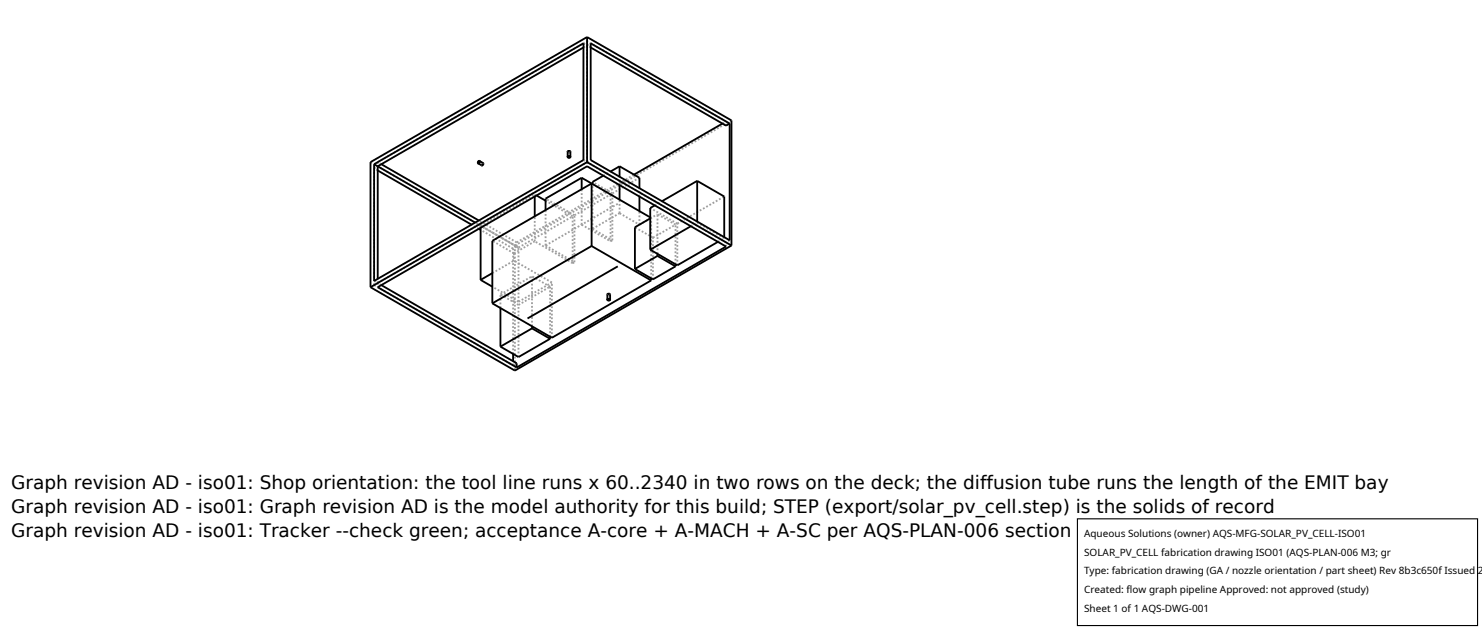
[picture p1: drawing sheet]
<svg xmlns="http://www.w3.org/2000/svg" width="212mm" height="90mm" viewBox="0 0 212 90" stroke-linecap="round" stroke-linejoin="round" font-family="sans-serif">
<defs><g id="words">
<g font-size="2.6">
<text x="1.6" y="69.8">Graph revision AD - iso01: Shop orientation: the tool line runs x 60..2340 in two rows on the deck; the diffusion tube runs the length of the EMIT bay</text>
<text x="1.6" y="73.3">Graph revision AD - iso01: Graph revision AD is the model authority for this build; STEP (export/solar_pv_cell.step) is the solids of record</text>
<text x="1.6" y="76.7">Graph revision AD - iso01: Tracker --check green; acceptance A-core + A-MACH + A-SC per AQS-PLAN-006 section 5</text>
</g>
<g font-size="1.4">
<text x="154.8" y="76.6">Aqueous Solutions (owner) AQS-MFG-SOLAR_PV_CELL-ISO01</text>
<text x="154.8" y="79.3">SOLAR_PV_CELL fabrication drawing ISO01 (AQS-PLAN-006 M3; gr</text>
<text x="154.8" y="82">Type: fabrication drawing (GA / nozzle orientation / part sheet) Rev 8b3c650f Issued 2</text>
<text x="154.8" y="84.7">Created: flow graph pipeline Approved: not approved (study)</text>
<text x="154.8" y="87.4">Sheet 1 of 1 AQS-DWG-001</text>
</g>
</g></defs>
<g fill="none" stroke="#a0a0a0" stroke-width=".26" stroke-dasharray=".3 .3" stroke-linecap="butt">
<path d="M83.3 6.8l.5-.3M83.3 6.2l.5 .3M83.8 5.9v.6M83.8 6.5l.6-.3M84.4 6.8l-.6-.3M103.2 17.6l.5-.3M103.7 17.3l-19.9-11.4M103.7 17.9v-.6M52.9 23.2l20.6 11.9M53.4 24l.5-.3M53.9 24.3l-.5-.3M53.9 23.2l29.9-17.3"/>
<path d="M53.9 23.2v.5M54.5 23.4l-.6-.2M68.3 23.3l.5 .3M68.4 32.7l-1-.6M68.5 23l.5 .3M68.6 32.2l7.8-4.4M68.6 32.5v-.3M68.8 23.6l.2-.2M69 23.3l-.2 .1v.2M69 23.4v-.1M70.3 39l3.1-1.8M73.3 35.5l-4.7-2.7"/>
<path d="M73.4 36.2l3-1.7M73.4 36.2l-3.1-1.8M73.4 36.2v1M73.5 35.1v17.8M73.5 35.1l31-17.9M73.8 34.6l-5.4-3.1M73.8 34.6l16.8-9.7M73.8 35.2l-5.9-3.4M73.8 35.2l-.5 .3M73.8 35.2v-.6M74.1 35.4l7.7-4.5M74.1 35.4l-5.5-3.2"/>
<path d="M76.4 34.5v-3.6M76.4 28.1v-.3M76.6 27.9l-.2-.1M77.9 35.1l5.2-3M77.9 35.1l4.1 2.3M77.9 35.1v-5.1M81.1 21.7l.3-.1M81.1 21.7v.7M81.4 21.6v.1M81.4 21.7h-.1h-.2M81.4 21.7v.7M81.5 21.7l-.2 .1-.2-.1"/>
<path d="M81.8 37.6l.2-.2M81.8 37.6v-6.7M81.8 37.6l-5.4-3.1M81.8 30.9l-3.9-2.2M82 30.7l5.2-2.9M82 37.4v-6.7M82 30.7l-4.1-2.3M83.1 32.1l4.1 2.4M83.1 32.1v-5.1M83.3 22.9l.5 .3M83.8 23.2v.5M83.8 23.2v-16.7"/>
<path d="M83.8 23.2l.6-.3M84.6 32.7l3.9-2.3M84.6 32.7l2.9 1.6M84.6 32.7v-6.4M86.2 25.1l1-.6M87.2 34.5l.3-.2M87.2 34.5v-6.7M87.2 27.8l-2.7-1.6M87.5 27.6l3.8-2.2M87.5 34.3v-6.7M87.5 27.6l-2.9-1.6M88.2 29.1l-5.1 3"/>
<path d="M88.5 30.4l2.8 1.7M88.5 30.4v-1.9M88.5 26.4v-1.2M91.3 32.1l1.7-1M91.3 32.1v-2M91.3 28.1v-1.2M92.9 31.2l1-.6M93 39.7v-8.6M93 31.1l-.1-.1M93.3 39.9v-6M93.3 33.9l3.2-1.8M93.3 33.9l-2.6-1.4"/>
<path d="M93.5 29.3l1-.6M93.9 36.2v-5.6M96.5 37.7v-5.6M96.5 32.1l-2.6-1.5M96.7 37.9v-6M96.7 31.9l6.7-3.8M96.7 31.9l-3.8-2.2M98.7 32.3l.9-.5M99.6 31.8v-.2M102.5 34.5l.9-.5M103.4 34v-.1M103.4 34l-3.8-2.2"/>
<path d="M103.7 35.2v-.6M103.7 34.6l-19.9-11.4M104.2 34.3l-.5 .3M53.4 40.7l19.9 11.5M53.4 40.7v-16.7M53.4 40.7l.5-.3M53.4 40.1l.5 .3M53.9 40.4v-.6M53.9 40.4l29.9-17.2M53.9 40.4v.6M54.5 40.7l-.6-.3M71.5 44v-1.9"/>
<path d="M71.5 42.1l4.5-2.7M73.3 52.2v-.6M73.3 50.5v-15M73.8 51.9l-.5 .3M74.1 51v-7.5M74.1 43.5l4.5-2.6M74.1 43.1v-7.7M74.1 43.1l4.7-2.8M74.1 43.5l-2.6-1.4M74.1 43.1l-3.8-2.2M76 46.6v-7.2M78.6 48.1v-7.2"/>
<path d="M78.6 40.9l-2.6-1.5M78.8 48.2v-7.9M78.8 40.3l-5.4-3.1M86.7 42.1l.2 .1 .2-.1M86.8 42.1h.1h.2M86.8 42.8v-.7M87 42l-.2 .1M87.1 42.1l-.1-.1M87.1 42.8v-.7"/>
</g>
<g fill="none" stroke="#000" stroke-width=".26">
<path d="M83.3 6.8l-29.4 16.9v16.1M83.8 5.3l-30.9 17.9v17.8M83.8 5.3l20.7 11.9v17.9M83.8 5.3v17.9M84.4 6.8l19.3 11.1 .5-.3M84.4 6.2l19.8 11.4v16.7l-19.8-11.4zM103.2 17.6l-12.6 7.3M53.4 23.4l29.9-17.2v16.7l-29.9 17.2zM53.4 23.4l14.5 8.4M53.9 24.3l13.5 7.8M54.5 23.4l13.9 8.1M68.3 23.1h.2l-.2 .2z"/>
<path d="M68.4 32.7l.2 .1M68.5 23l.5 .3v.2l-.2 .1-.5-.3M68.5 23v.2l-.2 .1M68.5 23l-.2 .1v.2M68.6 40l1.7 .9M68.6 32.5v7.5M70.3 39l-1.7 1M76.4 28.1v2.8M76.6 27.9l1.3 .8M81.1 22.4l.1-.1 .3 .1M81.1 22.4l.1 .1 .3-.1M81.1 22.4v-.7l.1-.1h.3v.8"/>
<path d="M83.1 25.4l9.8 5.6M83.1 25.4v1.6M83.1 25.4l-5.2 3v1.6M83.8 23.2l-30.9 17.8M83.8 23.2l20.7 11.9M84.5 35.1l8.5 4.9M84.5 35.1l-14.2 8.2M84.5 35.1v-8.9l-14.2 8.2v8.9M86.2 25.1l-1.6 .9v.3M88.2 38l-12.9 7.5M88.5 23.7l2.8 1.7v1.5M88.5 23.7v1.5"/>
<path d="M88.5 26.4v2.1M88.5 23.7l-1.3 .8M91.3 28.1v2M92.9 31.2l-2.2 1.3v5.9M93 39.7v.3M93.5 29.3l-.6 .4v6M93.9 36.5l2.6 1.5M93.9 36.5l-3.2 1.9M93.9 36.2v.3M96.5 38l-3.2 1.9-2.6-1.5M96.5 37.7v.3M98.7 32.3l-5.8 3.4"/>
<path d="M99.6 25.8l3.8 2.3v5.8M99.6 25.8v5.8M99.6 25.8l-5.1 2.9M102.5 34.5l-5.8 3.4-3.8-2.2M104.5 35.1l-31 17.8-20.6-11.9M53.9 41l29.9-17.3 19.9 11.5-29.9 17.3zM54.5 40.7l19.3 11.2v.6M71.5 44v5.5M73.3 50.5v1.1M76 46.9l2.6 1.5M76 46.9l-4.5 2.6M76 46.6v.3"/>
<path d="M78.6 48.4l-4.5 2.6-2.6-1.5M78.6 48.1v.3M86.7 42.8l.1-.8 .1-.1 .2 .1v.8M86.7 42.8l.2-.1 .2 .1M86.7 42.8l.2 .1 .2-.1M93 40l-14.2 8.2-8.5-4.9"/>
<circle cx="81.3" cy="22.4" r=".13"/>
<circle cx="86.9" cy="42.8" r=".12"/>
</g>
<path d="M153.9 74.1h57.1v15.2h-57.1z" fill="#fff" stroke="#000" stroke-width=".16"/>
<use href="#words"/>
</svg>
